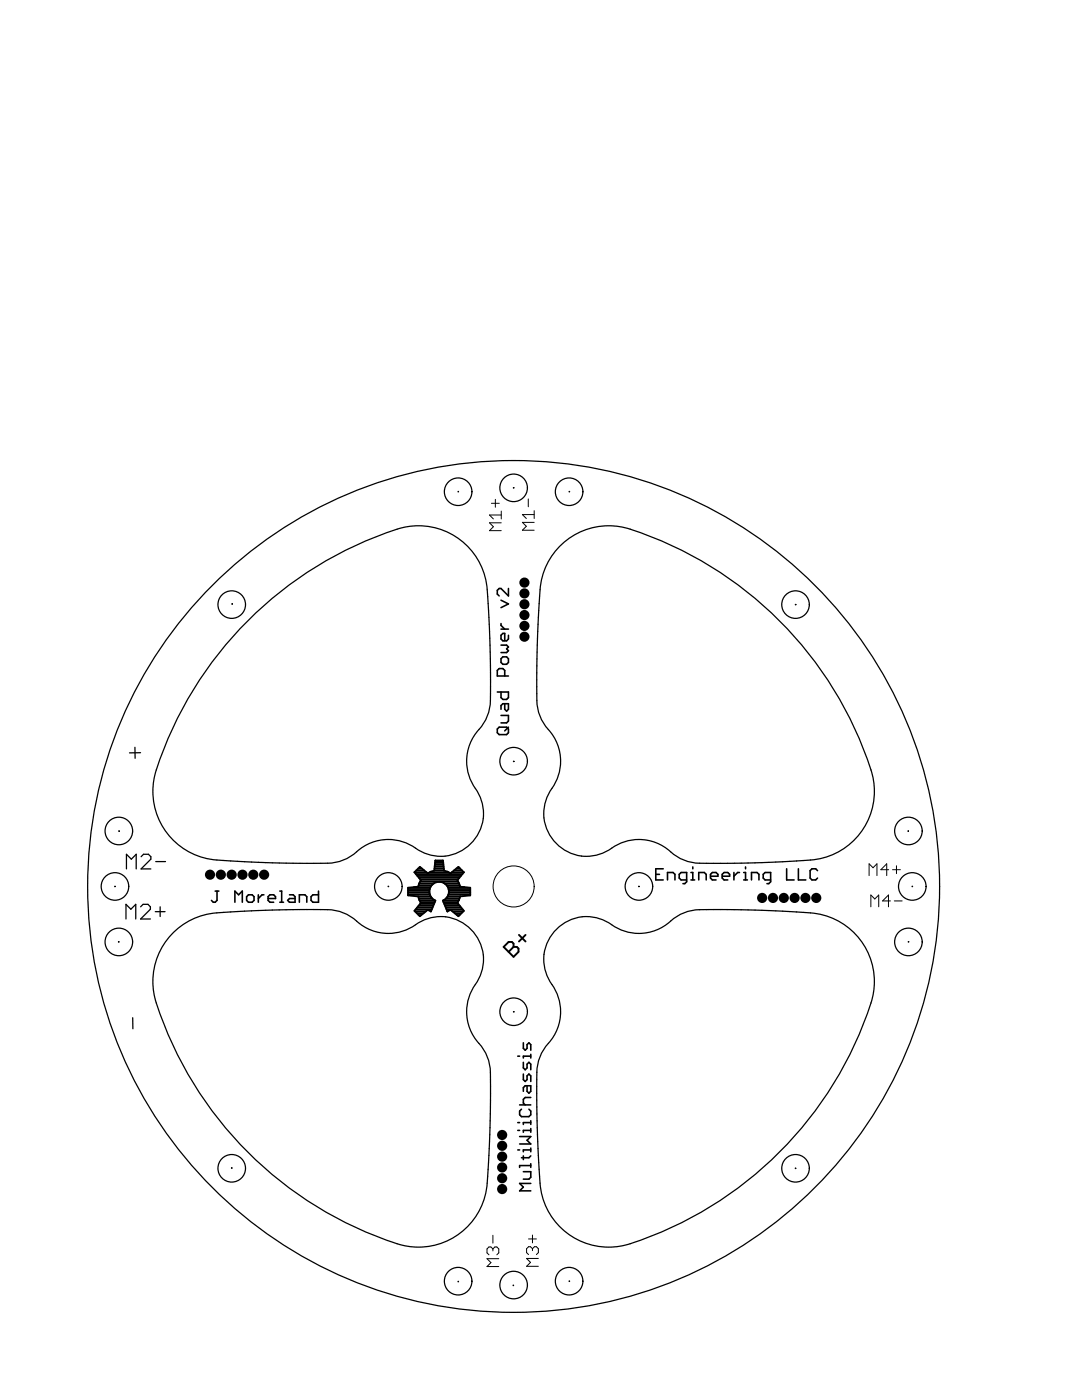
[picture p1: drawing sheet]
<svg xmlns="http://www.w3.org/2000/svg" width="216mm" height="279mm" viewBox="0 0 216 279" stroke-linecap="round" stroke-linejoin="round" font-family="sans-serif">
<g fill="none" stroke="#000" stroke-width=".32">
<path d="M100 119.8l1.5 .7-1.5 .8M101.5 117.4v1.5l-1.5-1.5h-.4l-.4 .4v.8l.4 .3M99.2 138.1h2.3v1.1l-.4 .4h-.8l-.3-.4v-1.1M100 124.4v.4l.7 .8M100 128.7h1.1l.4 .4-.4 .4 .4 .4-.4 .3h-1.1M100 125.6h1.5M100.3 131.1h.8l.4 .4v.7l-.4 .4h-.8l-.3-.4v-.7zM100.7 134.9v-1.1l-.4-.4h-.7l-.4 .4v1.1h2.3M101.5 126.8v.7l-.4 .4h-.8l-.3-.4v-.7l.3-.4h.4v1.5M99.6 145.1h1.5l.4 .4v.7l-.4 .4h-1.5l-.4-.4v-.7zM100 142.8h1.5v1.1l-.4 .4h-1.1M100.7 140.4v1.2l.4 .3 .4-.3v-1.2h-1.2l-.3 .4v.8"/>
<path d="M101.5 145.1l-.8 .8M42.9 177.8h.8M43.3 177.8v1.9l-.4 .4h-.3l-.4-.4M49.6 178.6h.7l.4 .3v.8l-.4 .4h-.7l-.4-.4v-.8zM51.5 178.6v1.5M52.7 178.6h-.4l-.8 .7M53.5 179.3h1.5v-.4l-.4-.3h-.7l-.4 .3v.8l.4 .4h.7M55.8 177.8h.4v2.3M57.8 178.6h.7l.4 .3v1.2h-1.1l-.4-.4 .4-.4h1.1M63.6 177.8v2.3h-1.2l-.3-.4v-.8l.3-.3h1.2M130.9 174.5h.7M132.3 173.4h-1.4v2.2h1.4"/>
<path d="M133.2 175.6v-1.5h1.1l.4 .4v1.1M137 175.6h-1.1l-.4-.4v-.7l.4-.4h1.1v1.9l-.4 .4h-.3M137.9 175.6h.7M137.9 174.1h.3v1.5M138.2 173v.4M139.4 175.6v-1.5h1.1l.4 .4v1.1M141.8 174.9h1.5v-.4l-.4-.4h-.8l-.3 .4v.7l.3 .4h.8M144.1 174.9h1.5v-.4l-.4-.4h-.7l-.4 .4v.7l.4 .4h.7M146.4 174.1v1.5M147.6 174.1h-.4l-.8 .8M148.4 175.6h.7M148.4 174.1h.4v1.5"/>
<path d="M148.8 173v.4M150 175.6v-1.5h1.1l.3 .4v1.1M153.8 175.6h-1.1l-.4-.4v-.7l.4-.4h1.1v1.9l-.4 .4h-.4M157 173.4v2.2h1.5M159.3 173.4v2.2h1.5M163.1 173.8l-.3-.4h-.8l-.4 .4v1.4l.4 .4h.8l.3-.4M46.9 180.1v-2.3l.7 .8 .8-.8v2.3M55.8 180.1h.8M59.7 180.1v-1.5h1.1l.4 .3v1.2M103.3 210.8h.4M104.4 208.1v1.1l.4 .4 .4-.4v-.7l.3-.4 .4 .4v1.1M104.4 212v1.1l.4 .4 .4-.4v-.7l.3-.4 .4 .4v1.1"/>
<path d="M104.4 214.3v1.2l.4 .3 .4-.3v-.8l.3-.4 .4 .4v1.1M105.2 216.7v1.1l.3 .4 .4-.4v-1.1h-1.1l-.4 .4v.7M105.9 210.4v.8M105.9 210.8h-1.5v.4M105.9 219h-1.1l-.4 .4v.7l.4 .4M103.3 229.5h.4M103.3 225.6h.4M103.3 224h.4M103.7 226.8h2.2l-.7 .8 .7 .7h-2.2M103.7 220.5h2.2M104.1 221.4l-.4 .3v.8l.4 .3h1.4l.4-.3v-.8l-.4-.3M104.4 233.8h1.5v1.2l-.4 .3h-1.1"/>
<path d="M104.4 230.7v.7M105.9 236.2h-2.2l.7 .7-.7 .8h2.2M105.9 223.7v.7M105.9 225.2v.8M105.9 229.1v.8M105.9 232.2v.8M105.9 232.6h-2.2v.4M105.9 230.7l-.4 .4h-1.4M105.9 224h-1.5v.4M105.9 225.6h-1.5v.4M105.9 229.5h-1.5v.4"/>
</g>
<g fill="none" stroke="#000" stroke-width=".25">
<path d="M111.6 109.1a13.7 13.7 0 0 1 14.1-3.5 74.5 74.5 0 0 1 48.6 49.9 13.8 13.8 0 0 1-14 16.2 236.9 236.9 0 0 1-21.5 .5 9.4 9.4 0 0 1-5.7-2.8 9.5 9.5 0 0 0-11.6 .3 8.6 8.6 0 0 1-11-1.9 8.6 8.6 0 0 1 0-11.1 9.5 9.5 0 0 0-1.6-11.7 9.4 9.4 0 0 1-1.8-6.6 223.9 223.9 0 0 1 .8-22.1 13.7 13.7 0 0 1 3.7-7.2zM49.5 123.9a73.2 73.2 0 0 1 31.5-18.8 13.8 13.8 0 0 1 16.3 14 237 237 0 0 1 .5 21.5 9.4 9.4 0 0 1-2.8 5.7 9.5 9.5 0 0 0 .2 11.6 8.6 8.6 0 0 1-1.8 11 8.6 8.6 0 0 1-11.1 0 9.5 9.5 0 0 0-11.7 1.6 9.4 9.4 0 0 1-6.6 1.8 223.9 223.9 0 0 1-22.1-.8 13.7 13.7 0 0 1-10.7-17.8 75 75 0 0 1 18.3-29.8zM26.9 149.1l.1 2.2M28 150.2l-2.2 .1M25.2 173.4v-2.9l1 1 1-1v2.9M28.2 171l.4-.5h1l.5 .5v.5l-1.9 1.9h1.9M31.1 172h1.9M25.1 183.4v-2.9l1 1 1-1v2.9M28.1 181l.4-.5h1l.5 .5v.5l-1.9 1.9h1.9M31 181.9h1.9M32 181v1.9M94.9 196.5a8.6 8.6 0 0 0-1.2-11.3 8.6 8.6 0 0 0-11.4-.3 9.5 9.5 0 0 1-11.7-1.6 9.4 9.4 0 0 0-6.6-1.8 224 224 0 0 0-22.1 .9 13.7 13.7 0 0 0-10.7 17.8"/>
<path d="M94.9 196.5a9.5 9.5 0 0 0 1.2 12.3 9.4 9.4 0 0 1 1.8 6.6 224 224 0 0 1-.9 22.1 13.7 13.7 0 0 1-17.8 10.7 75 75 0 0 1-48-48M110.7 185.8a8.6 8.6 0 0 1 12-.9 9.5 9.5 0 0 0 11.7-1.6 9.4 9.4 0 0 1 6.6-1.8 224 224 0 0 1 22.1 .9 13.7 13.7 0 0 1 10.7 17.8 74.5 74.5 0 0 1-49.9 48.5 13.8 13.8 0 0 1-16.2-13.9 236.8 236.8 0 0 1-.5-21.6 9.4 9.4 0 0 1 2.8-5.6 9.5 9.5 0 0 0-.3-11.7 8.4 8.4 0 0 1 1-10.1zM26.5 203.1v2.2"/>
<circle cx="91.4" cy="98.1" r="2.75"/>
<circle cx="102.5" cy="97.4" r="2.75"/>
<circle cx="113.6" cy="98.1" r="2.75"/>
<circle cx="46.2" cy="120.7" r="2.75"/>
<circle cx="158.7" cy="120.7" r="2.75"/>
<circle cx="102.5" cy="151.9" r="2.75"/>
<circle cx="22.9" cy="176.9" r="2.75"/>
<circle cx="23.7" cy="165.8" r="2.75"/>
<circle cx="77.5" cy="176.9" r="2.75"/>
<circle cx="102.5" cy="176.9" r="85"/>
<circle cx="127.5" cy="176.9" r="2.75"/>
<circle cx="181.3" cy="165.8" r="2.75"/>
<circle cx="182" cy="176.9" r="2.75"/>
<circle cx="23.7" cy="188" r="2.75"/>
<circle cx="181.3" cy="188" r="2.75"/>
<circle cx="102.5" cy="201.9" r="2.75"/>
<circle cx="46.2" cy="233.2" r="2.75"/>
<circle cx="158.7" cy="233.2" r="2.75"/>
<circle cx="91.4" cy="255.7" r="2.75"/>
<circle cx="102.5" cy="256.5" r="2.75"/>
<circle cx="113.6" cy="255.7" r="2.75"/>
</g>
<g fill="none" stroke="#000" stroke-width=".2">
<path d="M98.8 99.7v1.5M105.4 99.6v1.5M98.1 100.4h1.5M100 104.3h-2.3l.8 .8-.8 .8h2.3M100 102.8h-2.3l.8 .8M100 102v1.6M106.6 104.3h-2.4l.8 .7-.8 .8h2.4M106.6 102.7h-2.4l.8 .8M106.6 101.9v1.6M173.4 174.7v-2.3l.8 .8 .8-.8v2.3M177.3 173.6h-1.5l1.1-1.2v2.3M177.7 179.8h-1.6l1.2-1.2v2.4"/>
<path d="M178.1 173.6h1.6M178.4 179.8h1.6M178.9 172.8v1.6M173.8 181v-2.4l.8 .8 .7-.8v2.4M98.4 249.3l-.4-.4h-.4l-.4 .4v.7l.4 .4M98.4 249.3l.3-.4h.4l.4 .4v.7l-.4 .4M98.4 246.5v1.6M98.4 249.3v.3M99.5 251.2h-2.3l.8 .8-.8 .8h2.3M105.5 247.3h1.5M106.2 249.2l-.3-.4h-.4l-.4 .4v.8l.4 .4M106.2 249.2l.4-.4h.4l.4 .4v.8l-.4 .4"/>
<path d="M106.2 246.5v1.5M106.2 249.2v.4M107.4 251.2h-2.3l.8 .7-.8 .8h2.3"/>
<circle cx="91.4" cy="98.1" r=".07"/>
<circle cx="102.5" cy="97.4" r=".07"/>
<circle cx="113.6" cy="98.1" r=".07"/>
<circle cx="46.3" cy="120.5" r=".07"/>
<circle cx="158.8" cy="120.7" r=".07"/>
<circle cx="102.5" cy="152" r=".07"/>
<circle cx="22.9" cy="176.9" r=".07"/>
<circle cx="23.7" cy="165.9" r=".07"/>
<circle cx="77.5" cy="176.9" r=".07"/>
<circle cx="102.5" cy="176.9" r="4.1"/>
<circle cx="127.5" cy="176.9" r=".07"/>
<circle cx="181.2" cy="165.9" r=".07"/>
<circle cx="182" cy="176.9" r=".07"/>
<circle cx="23.7" cy="188" r=".07"/>
<circle cx="181.3" cy="188" r=".07"/>
<circle cx="102.5" cy="201.9" r=".07"/>
<circle cx="46.2" cy="233.1" r=".07"/>
<circle cx="158.7" cy="233.2" r=".07"/>
<circle cx="91.4" cy="255.8" r=".07"/>
<circle cx="102.4" cy="256.5" r=".07"/>
<circle cx="113.6" cy="255.7" r=".07"/>
</g>
<path d="M100.5 189l1-1h.6l.4 .3v.7h.6l.4 .3v.7l-1 1zM102.5 189l-1 1M103.6 186.6l1.3 1.3M104.9 186.6l-1.3 1.3" fill="none" stroke="#000" stroke-width=".38"/>
<g fill="none" stroke="#000" stroke-width=".37">
<path d="M81.4 178.5h4.4M81.4 178.2h4.3M81.4 177.8h4.3M81.4 177.4h4.3M82.6 177.1h3.3M82.7 174.1l1.1-1.1 1.5 1.3 1.4-.6 .2-2h1.5l.2 2 1.3 .6 1.6-1.3 1.1 1.1M82.7 174.1l1.3 1.6-.3 .6M82.7 174.1h2.4M83 174.4h9.3M83.1 173.7h1.5M83.3 174.8h8.7M83.4 178.9h2.5"/>
<path d="M83.5 173.3h.7M83.5 176.7h2.6M83.6 179.3h2.6M83.6 175.2h8M83.6 176.3h3M83.7 176.3l-.3 .7-2 .2v1.5l2 .2 .6 1.3-1.3 1.6 1.1 1.1 1.5-1.3 .7 .3M83.7 179.7h3M83.8 175.9h7.6M83.9 175.6h7.4M85.8 174.1h3.7M86.7 173.7h1.9M86.7 173.3h1.9"/>
<path d="M86.7 173h1.8M86.8 172.6h1.7M86.8 172.2h1.6M86.9 171.8h1.5M88.5 179.7h3.1M88.7 176.3h2.9M89 179.3l-.6 .4 .9 2.2M89 179.3h2.7M89.1 176.7h2.6M89.2 176.7a1.95 1.95 0 0 0-3.1 .1 1.95 1.95 0 0 0 .8 2.9l-.9 2.2M89.2 176.7l.2 .4M89.3 178.9h2.5"/>
<path d="M89.4 177.1l.1 .3M89.4 177.1h3.3M89.5 178.5h4.3M89.5 177.4h4.3M89.5 177.4a1.95 1.95 0 0 1-.5 1.9M89.6 178.2h4.2M89.6 177.8h4.2M90.2 174.1h2.3M90.6 173.7h1.6M91.1 173.3h.7M91.6 176.3l.2 .7 2 .2v1.5l-2 .2-.5 1.3 1.3 1.6-1.1 1.1-1.6-1.3-.6 .3M92.6 174.1l-1.3 1.6 .3 .6"/>
<path d="M82.8 181.9h2.2M82.9 181.5h3.2M83.2 182.3h1.3M83.2 181.1h3.1M83.5 180.8h2.9M83.6 182.6h.5M83.8 180.4h2.8M83.9 180h2.9M86 181.9h.1M88.5 180h2.9M88.6 180.4h2.8M88.8 180.8h2.9"/>
<path d="M89 181.1h3M89.1 181.5h3.2M89.3 181.9h.1M90.3 181.9h2.1M90.7 182.3h1.4M91.2 182.6h.5"/>
</g>
<g fill="#000">
<circle cx="104.6" cy="116.3" r="1.02"/>
<circle cx="104.6" cy="118.4" r="1.02"/>
<circle cx="104.6" cy="127.1" r="1.02"/>
<circle cx="104.6" cy="124.9" r="1.02"/>
<circle cx="104.6" cy="122.7" r="1.02"/>
<circle cx="104.6" cy="120.6" r="1.02"/>
<circle cx="41.9" cy="174.6" r="1.02"/>
<circle cx="44.1" cy="174.6" r="1.02"/>
<circle cx="46.2" cy="174.6" r="1.02"/>
<circle cx="48.4" cy="174.6" r="1.02"/>
<circle cx="50.5" cy="174.6" r="1.02"/>
<circle cx="52.7" cy="174.6" r="1.02"/>
<circle cx="152.1" cy="179.2" r="1.02"/>
<circle cx="154.2" cy="179.2" r="1.02"/>
<circle cx="156.4" cy="179.2" r="1.02"/>
<circle cx="158.6" cy="179.2" r="1.02"/>
<circle cx="160.7" cy="179.2" r="1.02"/>
<circle cx="162.9" cy="179.2" r="1.02"/>
<circle cx="100.2" cy="230.8" r="1.02"/>
<circle cx="100.2" cy="228.7" r="1.02"/>
<circle cx="100.2" cy="226.5" r="1.02"/>
<circle cx="100.2" cy="237.3" r="1.02"/>
<circle cx="100.2" cy="235.1" r="1.02"/>
<circle cx="100.2" cy="233" r="1.02"/>
</g>
</svg>
